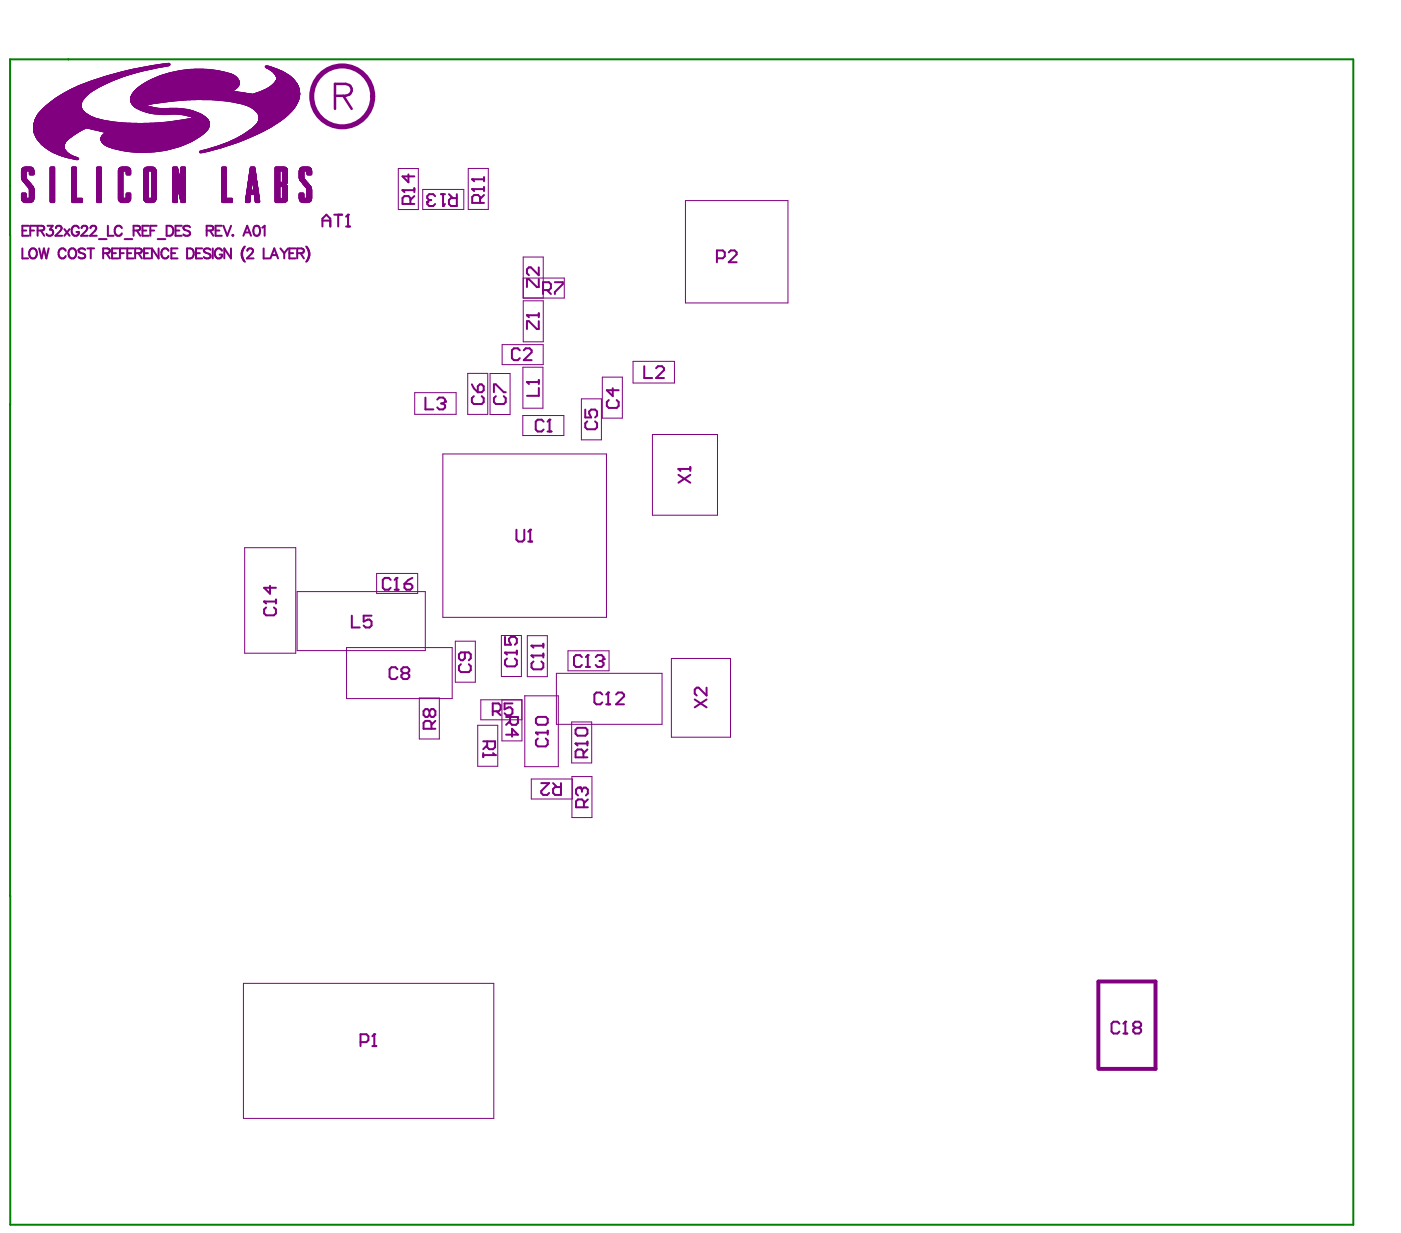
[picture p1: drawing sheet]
<svg xmlns="http://www.w3.org/2000/svg" width="118mm" height="104mm" viewBox="0 0 118 104" stroke-linecap="round" stroke-linejoin="round" font-family="sans-serif">
<path d="M.8 15.7h.1M5.8 5h.1M114.2 5h-113.4l.1 98.4h113.3v-98.4" fill="none" stroke="#008000" stroke-width=".17"/>
<g fill="none" stroke="#800080" stroke-width=".21">
<path d="M1.9 15h.2M1.9 14.9h.2M1.9 14.8h.2M1.9 14.7h.2M1.9 14.6h.2M1.9 14.5h.2M1.9 14.4h.2M1.9 16.8h.2M1.9 16.7h.2M1.9 16.6h.2M1.9 16.5h.2M1.9 16.4h.2"/>
<path d="M1.9 15.1h.3M1.9 15h.3M1.9 14.4h.9M1.9 16.8h.9M1.9 14.3h.9M1.9 15.1l.3 .1M1.9 16.9h.9M1.9 15.2h.3M1.9 16.9h.8M1.9 15.2h.4M1.9 14.2h.8M2 15.2l.3 .1"/>
<path d="M2 17h.7M2 15.3h.3M2 14.2h.7M2 15.3h.4M2 14.2h.6M2.1 15.3h.3M2.1 15.4h.3M2.2 15.4l.3 .1M2.2 17h.3M2.2 14.1h.3M2.2 15.5h.3M2.2 15.5l.4 .1"/>
<path d="M2.2 15.6h.4M2.3 15.6h.3M2.3 15.7h.4M2.4 15.7h.3M2.4 15.7l.3 .1M2.4 15.8h.3M2.4 15.8h.4M2.5 15.8h.3M2.5 15.9h.3M2.5 14.7h.3M2.5 14.6h.3M2.5 14.5h.3"/>
<path d="M2.5 14.4h.3M2.5 16.8h.3M2.5 16.7h.3M2.5 16.6h.3M2.5 16.5h.3M2.5 16.4h.3M2.5 16.3h.3M2.5 16.2h.3M2.5 16.1h.3M2.5 16h.3M4.3 15.1h.3M4.3 15h.3"/>
<path d="M4.3 14.9h.3M4.3 14.8h.3M4.3 14.7h.3M4.3 14.6h.3M4.3 14.5h.3M4.3 14.4h.3M4.3 16.9h.3M4.3 16.8h.3M4.3 16.7h.3M4.3 16.6h.3M4.3 16.5h.3M4.3 16.4h.3"/>
<path d="M4.3 16.3h.3M4.3 15.6h.3M4.3 15.5h.3M4.3 15.4h.3M4.3 15.3h.3M4.3 15.2h.3M4.3 17h.3M4.3 16.2h.3M4.3 16.1h.3M4.3 16h.3M4.3 15.9h.3M4.3 15.8h.3"/>
<path d="M4.3 15.7h.3M4.3 14.2h.3M4.3 14.1h.3M4.3 14.3h.3M6.1 15.1h.3M6.1 15h.3M6.1 14.9h.3M6.1 14.8h.3M6.1 14.7h.3M6.1 14.6h.3M6.1 14.5h.3M6.1 14.4h.3"/>
<path d="M6.1 16.9h.8M6.1 16.8h.8M6.1 16.8h.3M6.1 16.7h.3M6.1 16.6h.3M6.1 16.5h.3M6.1 16.4h.3M6.1 16.3h.3M6.1 15.6h.3M6.1 15.5h.3M6.1 15.4h.3M6.1 15.3h.3"/>
<path d="M6.1 15.2h.3M6.1 17h.8M6.1 16.2h.3M6.1 16.1h.3M6.1 16h.3M6.1 15.9h.3M6.1 15.8h.3M6.1 15.7h.3M6.1 14.2h.3M6.1 14.1h.3M6.1 14.3h.3M8.2 15.1h.3"/>
<path d="M8.2 15h.3M8.2 14.9h.3M8.2 14.8h.3M8.2 14.7h.3M8.2 14.6h.3M8.2 14.5h.3M8.2 14.4h.3M8.2 16.9h.3M8.2 16.8h.3M8.2 16.7h.3M8.2 16.6h.3M8.2 16.5h.3"/>
<path d="M8.2 16.4h.3M8.2 16.3h.3M8.2 15.6h.3M8.2 15.5h.3M8.2 15.4h.3M8.2 15.3h.3M8.2 15.2h.3M8.2 17h.3M8.2 16.2h.3M8.2 16.1h.3M8.2 16h.3M8.2 15.9h.3"/>
<path d="M8.2 15.8h.3M8.2 15.7h.3M8.2 14.2h.3M8.2 14.1h.3M8.2 14.3h.3M10 15.1h.3M10 15h.3M10 14.9h.3M10 14.8h.3M10 14.7h.3M10 14.6h.3M10 14.5h.3"/>
<path d="M10 14.4h.3M10 14.4h1M10 16.8h1M10 16.8h.3M10 16.7h.3M10 16.6h.3M10 16.5h.3M10 16.4h.3M10 16.3h.3M10 15.6h.3M10 15.5h.3M10 15.4h.3"/>
<path d="M10 15.3h.3M10 15.2h.3M10 16.2h.3M10 16.1h.3M10 16h.3M10 15.9h.3M10 15.8h.3M10 15.7h.3M10 14.3h1M10.1 16.9h.8M10.1 14.3h.8M10.1 14.2h.8"/>
<path d="M10.1 17h.8M10.2 14.2h.6M10.2 17h.6M10.3 17h.4M10.3 14.1h.4M10.7 14.7h.3M10.7 14.6h.3M10.7 14.5h.3M10.7 14.4h.3M10.7 16.8h.3M10.7 16.7h.3M10.7 16.6h.3"/>
<path d="M10.7 16.5h.3M10.7 16.4h.3M10.7 16.3h.3M12.2 15.1h.2M12.2 15h.2M12.2 14.9h.2M12.2 14.8h.2M12.2 14.7h.2M12.2 14.6h.2M12.2 14.5h.2M12.2 14.4h.2M12.2 16.8h.2"/>
<path d="M12.2 16.7h.2M12.2 16.6h.2M12.2 16.5h.2M12.2 16.4h.2M12.2 16.3h.2M12.2 15.6h.2M12.2 15.5h.2M12.2 15.4h.2M12.2 15.3h.2M12.2 15.2h.2M12.2 16.2h.2M12.2 16.1h.2"/>
<path d="M12.2 16h.2M12.2 15.9h.2M12.2 15.8h.2M12.2 15.7h.2M12.2 14.4h.9M12.2 16.8h.9M12.2 14.3h.9M12.2 16.9h.9M12.2 16.9h.8M12.3 14.2h.7M12.3 17h.7M12.4 14.2h.5"/>
<path d="M12.5 17h.3M12.5 14.1h.3M12.8 15.1h.3M12.8 15h.3M12.8 14.9h.3M12.8 14.8h.3M12.8 14.7h.3M12.8 14.6h.3M12.8 14.5h.3M12.8 14.4h.3M12.8 16.8h.3M12.8 16.7h.3"/>
<path d="M12.8 16.6h.3M12.8 16.5h.3M12.8 16.4h.3M12.8 16.3h.3M12.8 15.6h.3M12.8 15.5h.3M12.8 15.4h.3M12.8 15.3h.3M12.8 15.2h.3M12.8 16.2h.3M12.8 16.1h.3M12.8 16h.3"/>
<path d="M12.8 15.9h.3M12.8 15.8h.3M12.8 15.7h.3M14.6 15.1h.3M14.6 15l.5 .1M14.6 15h.5M14.6 14.9h.5M14.6 14.8h.5M14.6 14.7h.4M14.6 14.6h.4M14.6 14.5l.4 .1M14.6 14.5h.4"/>
<path d="M14.6 14.4h.4M14.6 16.9h.3M14.6 16.8h.3M14.6 16.7h.3M14.6 16.6h.3M14.6 16.5h.3M14.6 16.4h.3M14.6 16.3h.3M14.6 15.6h.3M14.6 15.5h.3M14.6 15.4h.3M14.6 15.3h.3"/>
<path d="M14.6 15.2l.3 .1M14.6 15.2h.3M14.6 17h.3M14.6 16.2h.3M14.6 16.1h.3M14.6 16h.3M14.6 15.9h.3M14.6 15.8h.3M14.6 15.7h.3M14.6 14.2h.3M14.6 14.1h.3M14.6 14.3h.4"/>
<path d="M14.6 14.3h.3M14.6 14.2l.3 .1M14.9 15.1h.2M14.9 15.2h.2M14.9 15.3h.3M15 15.3h.2M15 15.4h.2M15 15.5h.2M15 15.6h.2M15 15.7h.3M15 15.7h.2M15 15.8h.3"/>
<path d="M15.1 15.9h.2M15.1 15.8l.2 .1M15.1 16h.2M15.1 15h-.5M15.1 16.1h.5M15.1 16.2h.5M15.1 16.1l.5 .1M15.2 16.3h.4M15.2 16.4h.4M15.2 16.5h.4M15.2 16.6h.4M15.2 16.7h.4"/>
<path d="M15.3 16.8h.3M15.3 16.7h.3M15.3 16.9h.3M15.3 17h.3M15.3 14.5h.3M15.3 14.4h.3M15.3 14.2h.3M15.3 14.1h.3M15.3 14.3h.3M15.3 15.1h.3M15.3 15h.3M15.3 14.9h.3"/>
<path d="M15.3 14.8h.3M15.3 14.7h.3M15.3 14.6h.3M15.3 15.2h.3M15.3 15.6h.3M15.3 15.5h.3M15.3 15.4h.3M15.3 15.3h.3M15.3 15.9h.3M15.3 15.8h.3M15.3 15.7h.3M15.4 16h.2"/>
<path d="M15.4 15.9h.2M18.8 15.1h.2M18.8 15h.2M18.8 14.9h.2M18.8 14.8h.2M18.8 14.7h.2M18.8 14.6h.2M18.8 14.5h.2M18.8 14.4h.2M18.8 16.9h.8M18.8 16.8h.8M18.8 16.8h.2"/>
<path d="M18.8 16.7h.2M18.8 16.6h.2M18.8 16.5h.2M18.8 16.4h.2M18.8 16.3h.2M18.8 15.6h.2M18.8 15.5h.2M18.8 15.4h.2M18.8 15.3h.2M18.8 15.2h.2M18.8 17h.8M18.8 16.2h.2"/>
<path d="M18.8 16.1h.2M18.8 16h.2M18.8 15.9h.2M18.8 15.8h.2M18.8 15.7h.2M18.8 14.2h.2M18.8 14.1h.2M18.8 14.3h.2M20.8 17h.2M20.8 16.9h.2M20.8 16.8h.2M20.8 16.7h.2"/>
<path d="M20.8 16.7h.3M20.8 16.6h.3M20.8 16.5h.3M20.8 16.4h.3M20.8 16.4h1M20.9 16.3h.9M20.9 16.2h.9M20.9 16.2h.8M20.9 16.1h.8M20.9 16.1h.2M20.9 16h.2M20.9 15.9h.2"/>
<path d="M20.9 15.9h.3M20.9 15.8h.3M20.9 15.7h.3M21 15.6h.2M21 15.5h.2M21 15.4h.2M21 15.3h.2M21 15.2h.2M21 15.1h.2M21.1 15h.2M21.1 14.9h.2M21.1 14.9h.4"/>
<path d="M21.1 14.8h.4M21.1 14.7h.4M21.1 14.6h.4M21.1 14.5h.4M21.1 14.4h.4M21.1 14.3h.4M21.2 14.3h.3M21.2 14.2h.3M21.2 14.2h.2M21.2 14.1h.2M21.2 15.4l-.2 .1M21.2 15.2h-.2"/>
<path d="M21.3 15.1h-.2M21.3 15h-.2M21.3 15h.3M21.3 14.9h.2M21.4 15.1h.2M21.4 15h.2M21.4 15.2h.2M21.4 15.3h.2M21.4 15.4h.2M21.4 15.5h.2M21.4 15.6h.2M21.4 15.6h.3"/>
<path d="M21.4 15.8h.3M21.4 15.7h.3M21.5 15.9h.2M21.5 15.8h.2M21.5 16h.2M21.5 15.9l.2 .1M21.5 16.1h.2M21.5 16.4h.3M21.5 14.8h-.4M21.5 16.6h.3M21.5 16.5h.3M21.6 16.7h.2"/>
<path d="M21.6 16.6h.2M21.6 16.9h.2M21.6 16.8h.2M21.6 17h.2M23.3 15.1h.2M23.3 15h.2M23.3 14.9h.2M23.3 14.8h.2M23.3 14.7h.2M23.3 14.6h.2M23.3 14.5h.2M23.3 14.4h.2"/>
<path d="M23.3 14.4h.9M23.3 16.9h.9M23.3 16.8h.9M23.3 16.8h.2M23.3 16.7h.2M23.3 16.6h.2M23.3 16.5h.2M23.3 16.4h.2M23.3 16.3h.2M23.3 15.6h.7M23.3 15.4h.2M23.3 15.3h.2"/>
<path d="M23.3 15.2h.2M23.3 17h.6M23.3 16.2h.2M23.3 16.1h.2M23.3 16h.2M23.3 15.9h.2M23.3 15.8h.2M23.3 15.7h.2M23.3 15.7h.8M23.3 15.6l.8 .1M23.3 15.6h.8M23.3 14.2h.7"/>
<path d="M23.3 14.1h.6M23.3 14.3h.9M23.3 14.2l.9 .1M23.3 14.2h.8M23.9 15.1h.3M23.9 15h.3M23.9 14.9h.3M23.9 14.8h.3M23.9 14.7h.3M23.9 14.6h.3M23.9 14.5h.3M23.9 14.4h.3"/>
<path d="M23.9 16.8h.3M23.9 16.7h.3M23.9 16.6h.3M23.9 16.5h.3M23.9 16.4h.3M23.9 16.3h.3M23.9 15.4h.3M23.9 15.3h.3M23.9 15.2h.3M23.9 16.2h.3M23.9 16.1h.3M23.9 16h.3"/>
<path d="M23.9 15.9h.3M23.9 15.8h.3M23.9 15.7h.3M24 15.5l-.7 .1M24.1 15.5h-.8M24.1 17h-.8M24.1 15.4l-.8 .1M24.1 16.9l-.8 .1M24.2 16.9h-.9M24.2 15.4h-.3M25.3 15h.3M25.3 14.9h.3"/>
<path d="M25.3 14.8h.3M25.3 14.7h.3M25.3 14.6h.3M25.3 14.5h.3M25.3 14.4h.3M25.3 16.8h.3M25.3 16.7h.3M25.3 16.6h.3M25.3 16.5h.3M25.3 16.4h.3M25.3 15.1h.3M25.3 14.4h.9"/>
<path d="M25.3 16.8h.9M25.3 14.3h.9M25.3 15.1l.3 .1M25.3 16.9h.9M25.3 15.2h.4M25.4 15.2h.3M25.4 16.9h.8M25.4 15.2l.3 .1M25.4 14.2h.8M25.4 17h.7M25.4 15.3h.3M25.4 14.2h.7"/>
<path d="M25.5 15.3h.3M25.5 14.2h.6M25.5 15.4h.3M25.5 15.4h.4M25.6 15.4l.3 .1M25.6 15.5h.3M25.6 17h.4M25.6 14.1h.4M25.6 15.5h.4M25.6 15.5l.4 .1M25.7 15.6h.3M25.7 15.6h.4"/>
<path d="M25.8 15.7h.3M25.8 15.7l.4 .1M25.8 15.8h.4M25.9 15.8h.3M25.9 15.9h.3M26 14.7h.2M26 14.6h.2M26 14.5h.2M26 14.4h.2M26 16.8h.2M26 16.7h.2M26 16.6h.2"/>
<path d="M26 16.5h.2M26 16.4h.2M26 16.3h.2M26 16.2h.2M26 16.1h.2M26 16h.2M28.3 8.1h.9l.3-.1a.49 .49 0 0 0 0-.8l-.3-.1h-.9v2.1M29 8.1l.7 1.1"/>
</g>
<g fill="none" stroke="#800080" stroke-width=".25">
<path d="M2.9 10.7h14.6M2.9 10.7h14.7M2.9 11h3.8M2.9 10.6h14.7M2.9 10.5h14.7M2.9 10.5h8.1M2.9 10.4h7.4M2.9 10.4h7.2M3 10.4h6.8M3 11.2h3.4M3 10.3l6.5 .1M3 10.3h6.3"/>
<path d="M3 11.2h3.3M3 10.3h6.1M3 10.3h6M3 11.3h3.2M3 11.3h3.3M3 10.2h5.8M3 10.2h5.6M3 10.2h5.5M3 10.1h5.4M3 11.4h3.1M3 10.1h5.3M3.1 10.1h5.1"/>
<path d="M3.1 11.4h3M3.1 10l5 .1M3.1 10h4.9M3.1 10h4.8M3.1 9.9l4.7 .1M3.1 9.9h4.6M3.1 11.6h2.7M3.2 9.9h4.5M3.2 11.6h2.6M3.2 9.9h4.4M3.2 11.7h2.5M3.2 9.8h4.3"/>
<path d="M3.2 9.7l4.2 .1M3.2 9.7h4.2M3.2 11.8h2.4M3.3 9.7h4M3.3 11.8h2.3M3.3 9.6h3.9M3.3 11.8h2.2M3.3 11.9h2.2M3.4 11.9h2.1M3.4 9.6h3.7M3.4 9.5h3.7M3.4 12h2.1"/>
<path d="M3.4 12h2M3.5 9.5h3.5M3.5 12h1.9M3.5 12.1h1.9M3.5 9.4h3.5M3.5 9.4h3.4M3.6 9.3h3.3M3.6 12.1h1.8M3.6 12.2h1.8M3.6 12.2h1.7M3.7 9.3h3.1M3.7 12.2h1.6"/>
<path d="M3.7 9.2h3.1M3.7 12.3h1.6M3.8 9.2h3M3.8 12.3h1.5M3.8 9.1h3M3.8 12.4h1.5M3.9 9.1h2.9M3.9 12.4h1.4M3.9 9h2.9M4 12.4h1.3M4 12.5h1.3M4 9h2.8"/>
<path d="M4 8.9h2.8M4.1 8.9h2.7M4.1 12.5h1.2M4.1 12.6h1.3M4.1 8.8h2.7M4.2 12.6h1.2M4.2 8.8h2.6M4.3 8.7h2.5M4.3 12.7h1.1M4.4 8.7h2.4M4.4 12.7h1M4.4 12.7l1.1 .1"/>
<path d="M4.4 8.6h2.4M4.5 12.8h1M4.5 8.6h2.3M4.5 8.5h2.3M4.6 8.5h2.3M4.6 12.8h.9M4.7 8.4h2.2M4.7 12.9h.9M4.8 12.9h.8M4.9 13h.8M5 8.2h2.1M5 13h.7"/>
<path d="M5.1 13l.7 .1M5.1 8.1h2M5.2 13.1h.6M5.2 13.1h.7M5.4 13.1h.5M5.4 13.2h.6M5.6 7.9h1.8M5.6 13.2h.5M5.7 13.2h.4M5.8 13.3h.4M5.9 11.5l-2.8 .1M5.9 11.5h-2.8"/>
<path d="M6 13.3h.3M6 11.5h-2.9M6.1 13.3h.3M6.1 7.6h1.7M6.2 13.3l.2 .1M6.3 13.4h.2M6.4 11.2h-3.4M6.4 13.4h.2M6.5 11.2h-3.6M6.5 11.1h-3.6M6.6 11.1h-3.7M6.7 11h-3.8"/>
<path d="M6.7 7.3h1.6M6.8 11h-3.9M6.8 8.7l-2.6 .1M6.8 8.7h-2.5M6.8 10.9l-3.9 .1M6.8 8.6h-2.4M6.9 10.9h-4M6.9 8.4h-2.2M7 8.3l-2.2 .1M7 10.9h-4.1M7 8.3h-2.2M7 8.2l-2.1 .1"/>
<path d="M7.1 10.8h-4.2M7.1 8.2h-2.1M7.1 8.1l-2 .1M7.2 8.1h-2.1M7.2 8.1h-2M7.2 10.8h-4.3M7.2 8l-2 .1M7.2 10.7h-4.3M7.3 8h-2M7.3 10.7h10.2M7.3 7.9l-1.9 .1M7.4 7.9h-2"/>
<path d="M7.4 7.9h-1.9M7.5 10.8h10M7.5 7.8h-1.9M7.5 7.8h-1.8M7.5 7h1.4M7.6 7.7l-1.8 .1M7.6 10.8h9.9M7.6 7.7h-1.8M7.7 7.7h-1.8M7.7 10.8h9.8M7.7 7.6l-1.8 .1M7.8 7.6h-1.8"/>
<path d="M7.8 7.6h-1.7M7.8 10.9h9.7M7.9 7.5h-1.7M8 7.5h-1.8M8 10.9h9.4M8 7.5h-1.7M8.1 7.4h-1.7M8.1 10.9h9.3M8.2 7.4h-1.7M8.2 7.3l-1.6 .1M8.3 10.9h9.1M8.3 7.3h-1.7"/>
<path d="M8.4 7.3h-1.7M8.4 6.7h1.2M8.4 11h9M8.4 7.2h-1.6M8.5 7.2h-1.6M8.5 11h8.8M8.6 7.2h-1.6M8.6 11.8h7.7M8.6 11h8.7M8.6 7.1h-1.5M8.6 11.9h7.5M8.6 11.6h8"/>
<path d="M8.6 11.9h7.4M8.7 7.1h-1.5M8.7 12h7.1M8.7 11.1h8.6M8.7 7.1h-1.4M8.8 12.1h6.9M8.8 7l-1.5 .1M8.8 12.1h6.8M8.9 12.1h6.6M8.9 11.1h8.4M8.9 12.2h6.6M8.9 7h-1.5"/>
<path d="M8.9 12.2h6.5M8.9 11.3h8.1M9 12.2h6.3M9 7h-1.5M9 11.1h8.2M9 12.3h6.2M9.1 6.9h-1.5M9.1 12.3h6M9.1 6.9h-1.4M9.2 12.3h5.9M9.2 6.9h-1.4M9.3 6.4h1"/>
<path d="M9.3 12.4h5.6M9.3 6.8h-1.4M9.3 6.8h-1.3M9.4 12.4h5.4M9.4 6.8h-1.3M9.5 12.4h5.2M9.5 6.7l-1.3 .1M9.6 12.4h5M9.6 6.7h-1.3M9.6 12.5h4.9M9.7 6.7h-1.3M9.7 12.5h4.7"/>
<path d="M9.8 6.6h-1.3M9.8 6.6h-1.2M9.9 12.5h4.4M9.9 6.6h-1.2M10 12.6h4.2M10 6.5h-1.2M10.1 6.5h-1.2M10.2 12.6h3.8M10.2 6.5h-1.2M10.3 6.4l-1.2 .1M10.3 12.6h3.6M10.4 6.1h.9"/>
<path d="M10.4 6.4h-1.1M10.5 12.7h3.2M10.5 6.4h-1.1M10.6 6.3h-1M10.6 12.7h2.9M10.7 6.3h-1M10.8 6.3h-1M10.9 12.7h2.3M10.9 6.2h-1M11 12.7h2.1M11 6.2h-1M11.1 8.5h3.3"/>
<path d="M11.1 8.4h3.8M11.1 8.3h14M11.1 8.2h14.1M11.1 6.2h-1M11.1 8.6h2.6M11.1 8.6h2.3M11.2 8.1h14M11.2 8.7h1.4M11.2 8h10M11.2 8h9.9M11.2 6.1l-1 .1M11.2 8.8h1.2"/>
<path d="M11.2 8h9.6M11.3 7.9h9.4M11.3 8.8h.9M11.3 7.9h9.2M11.3 8.8h.7M11.3 7.9h8.9M11.3 7.8h8.8M11.3 8.9h.8M11.3 7.8h8.6M11.3 12.8h1.4M11.4 8.9h.8M11.4 7.8h8.4"/>
<path d="M11.4 8.9l.9 .1M11.4 6.1h-1M11.4 7.8h8.1M11.4 9h.9M11.5 9h.9M11.5 9h1M11.5 6.1h-.9M11.5 9l1.1 .1M11.6 5.9h.7M11.6 7.6h8M11.6 9.1h1.1M11.6 6h-.9"/>
<path d="M11.7 9.1h1.2M11.7 9.1l1.3 .1M11.7 6h-.9M11.8 9.2h1.4M11.8 9.2h1.6M11.9 6h-.9M11.9 9.2l3.5 .1M11.9 7.3h8.1M12 5.9h-.9M12 7.2h8M12 9.3h3.6M12.1 7.2h7.9"/>
<path d="M12.1 9.3h3.6M12.1 7.2h8M12.1 5.9h-.9M12.1 9.3h3.8M12.2 9.3l3.8 .1M12.2 7.1h7.9M12.3 5.9h-.9M12.3 7.1h7.8M12.3 9.4h3.8M12.4 7h7.7M12.4 9.4h3.8M12.5 6.9h7.6"/>
<path d="M12.5 5.8h-.8M12.5 9.4l3.8 .1M12.6 6.9h7.5M12.6 5.8h-.8M12.7 9.5h3.7M12.7 10.5h4.9M12.7 6.8h7.4M12.8 5.8h-.8M12.8 8.7h-1.6M12.8 6.8h7.2M12.8 9.5h3.7M12.9 6.8h7.1"/>
<path d="M12.9 5.7h-.8M12.9 6.7h7.1M13 8.7h-1.8M13 6.7h7M13 9.5l3.6 .1M13.1 6.7h6.9M13.1 5.7h-.8M13.1 6.6h6.8M13.2 6.6h6.7M13.2 8.6l-2 .1M13.2 5.7h-.7M13.2 5.5h.6"/>
<path d="M13.3 6.6h6.6M13.4 6.5h6.5M13.4 10.4h4.2M13.4 5.6h-.7M13.4 6.5h6.4M13.4 9.6h1M13.5 6.5h6.3M13.6 5.6h-.8M13.6 6.5h6.1M13.6 10.4h4M13.7 6.4h6M13.7 9.6h.4"/>
<path d="M13.8 5.6h-.8M13.8 5.5h.4M13.8 6.4h5.8M13.9 8.5l-2.8 .1M13.9 6.3h5.6M13.9 10.4h3.7M14 5.5h-.7M14 6.3h5.5M14 5.4h.3M14.1 6.3h5.3M14.1 8.5h-3M14.2 5.5h-.6"/>
<path d="M14.2 10.4h3.4M14.3 6.2h5M14.3 9.2h.7M14.4 6.2h4.7M14.5 10.3h3.1M14.5 6.2h4.5M14.7 6.2h4.2M14.7 10.3h2.9M14.7 8.4l-3.6 .1M14.8 6.1h4M14.9 6.1h3.8M14.9 10.3h2.6"/>
<path d="M15 9.6h1.6M15 6.1h3.5M15.1 10.2h2.4M15.2 9.6h1.5M15.2 6h3.2M15.2 8.4h-4.1M15.3 10.2h2.2M15.4 6h2.8M15.4 9.6h1.4M15.6 10.2h1.9M15.6 9.6l1.2 .1M15.6 6h2.3"/>
<path d="M15.7 8.4h-4.6M15.7 10.1h1.8M15.7 9.7h1.2M15.8 10.1h1.7M15.9 9.7h1.1M15.9 12h-7.2M15.9 5.9h1.8M16 10.1h1.4M16 9.7l1 .1M16.1 9.8h1M16.1 10.1h1.3M16.2 11.8l-7.6 .1"/>
<path d="M16.2 10h1.2M16.2 9.8h.9M16.2 11.8h-7.6M16.3 10h1M16.3 9.8l.9 .1M16.3 11.8h-7.7M16.4 10h.9M16.4 9.9h.8M16.4 11.7h-7.8M16.4 5.9h.8M16.5 9.9h.8M16.5 11.7h-7.9"/>
<path d="M16.5 8.3l-5.4 .1M16.5 11.6h-7.9M16.6 11.6h-8M16.7 11.5l-8.1 .1M16.7 11.5h-8.1M16.8 11.5h-8.1M16.8 11.4h-8.1M16.9 12.8h.1M16.9 11.4h-8.1M17 11.4h-8.2M17 11.3h-8.2M17 11.3h-8.1"/>
<path d="M17.1 8.3h8M17.1 11.2l-8.2 .1M17.1 12.8h-.2M17.1 11.2h-8.1M17.2 11.2h-8.2M17.2 11.2h-8.1M17.3 12.8h-.2M17.3 12.7h.2M17.4 12.7l-.2 .1M17.6 10.7h-14.7M17.6 10.6h-14.7M17.6 12.7h-.2"/>
<path d="M17.7 12.7h-.2M17.8 12.6h-.2M18 12.6h-.3M18.1 12.6h-.3M18.2 8.4h6.9M18.2 12.5h-.3M18.2 12.4h.3M18.3 12.5h-.3M18.4 12.5h-.3M18.5 8.4h6.6M18.6 12.4h-.3M18.7 12.4h-.3"/>
<path d="M18.8 12.4h-.3M18.8 8.4h6.3M18.9 12.3h-.3M19 12.3h-.3M19 8.4h6.1M19.1 12.3h-.4M19.1 12.1h.3M19.2 12.2h-.4M19.3 12.2h-.4M19.3 8.5h5.8M19.4 12.2h-.4M19.4 7.7h-8"/>
<path d="M19.5 7.7h-8M19.5 8.5h5.6M19.5 7.6l-8 .1M19.5 12.1h-.4M19.6 7.6h-8.1M19.6 12.1h-.4M19.7 8.5h5.4M19.7 7.5h-8.1M19.7 11.9h.5M19.7 12.1h-.4M19.8 7.5h-8.2M19.8 12h-.4"/>
<path d="M19.8 7.5h-8.1M19.8 8.6h5.2M19.8 7.4h-8.1M19.9 7.4h-8.1M19.9 12h-.5M19.9 7.3l-8.1 .1M20 8.6h5M20 7.3h-8.1M20 12h-.5M20.1 11.9h-.5M20.1 7.1h-8M20.1 7.1h-7.9"/>
<path d="M20.1 8.6h4.9M20.2 11.9h-.6M20.3 8.7h4.7M20.3 11.8l-.6 .1M20.3 11.6h.6M20.4 11.8h-.6M20.4 8.7h4.6M20.4 11.8h-.5M20.5 11.8h-.6M20.5 8.7h4.5M20.6 8.7h4.4M20.6 11.7h-.6"/>
<path d="M20.7 11.7h-.6M20.7 8.8h4.2M20.8 8.8h4.1M20.8 11.3h.8M20.8 11.6h-.6M20.9 8.8h4M20.9 11.6h-.7M21 8.9h3.9M21 11.5l-.7 .1M21.1 11.5h-.7M21.1 8.9h3.7M21.2 11.5h-.8"/>
<path d="M21.2 9h3.6M21.2 11h1M21.2 11.5h-.7M21.3 11.4h-.8M21.3 9h3.5M21.4 9.1h3.3M21.4 11.4h-.8M21.4 8h3.8M21.5 8h3.7M21.5 9.2h3.2M21.5 11.3h-.8M21.5 10.7h1.2"/>
<path d="M21.6 8h3.6M21.6 9.2h3M21.6 11.3h-.9M21.6 9.3h3M21.6 7.9h3.6M21.7 9.3h2.8M21.7 11.2l-.9 .1M21.7 9.4h2.8M21.7 7.9h3.5M21.8 11.2h-1M21.8 9.4h2.6M21.8 9.5h2.6"/>
<path d="M21.8 10.4h1.4M21.8 11.2h-.9M21.8 7.9h3.4M21.8 9.6h2.5M21.9 7.8h3.3M21.9 11.2h-1M21.9 10.1h1.7M21.9 9.9h2.1M21.9 11.1h-.9M22 7.8h3.2M22 11.1h-1M22.1 11.1h-1"/>
<path d="M22.1 7.8h3.1M22.1 11h-1M22.2 7.7h3M22.2 11h-1M22.3 7.7h2.9M22.3 10.9l-1.1 .1M22.3 10.9h-1M22.4 10.9h-1.1M22.4 7.6h2.8M22.4 5.6h.2M22.5 10.9h-1.1M22.5 7.6h2.7"/>
<path d="M22.5 5.7h.2M22.5 10.8h-1.1M22.6 7.5h2.6M22.6 5.7h.2M22.6 10.8h-1.2M22.6 7.5h2.5M22.6 5.7h.3M22.6 10.8h-1.1M22.7 7.5h2.4M22.7 5.8h.3M22.7 10.7h-1.2M22.7 7.4h2.4"/>
<path d="M22.7 5.8h.4M22.8 7.4h2.3M22.8 10.7h-1.3M22.8 5.8h.4M22.8 10.6l-1.2 .1M22.8 5.9h.4M22.9 7.4h2.2M22.9 5.9h.4M22.9 10.6h-1.3M22.9 7.3h2.2M22.9 5.9h.5M22.9 10.6h-1.2"/>
<path d="M23 7.3h2.1M23 5.9h.4M23 10.6h-1.3M23 7.2h2M23 6h.5M23 10.5h-1.3M23 6h.6M23.1 7.2h1.9M23.1 10.5h-1.4M23.1 6h.6M23.1 7.1h1.9M23.1 6.1h.6"/>
<path d="M23.1 6.1h.7M23.2 7.1h1.8M23.2 6.1h.6M23.2 6.1l.7 .1M23.2 7.1h1.7M23.2 10.4h-1.4M23.2 7h1.7M23.2 6.2h.8M23.3 7h1.6M23.3 10.4h-1.5M23.3 6.2h.7M23.3 6.3h.8"/>
<path d="M23.3 6.9h1.6M23.3 10.3l-1.5 .1M23.3 6.9h1.5M23.3 6.3h.9M23.3 6.8h1.5M23.3 6.4h1M23.4 10.3h-1.6M23.4 6.4h.9M23.4 6.8h1.4M23.4 6.4l1 .1M23.4 6.8h1.3M23.4 6.5h1"/>
<path d="M23.4 10.3h-1.5M23.4 6.7l1.3 .1M23.4 6.7h1.3M23.4 6.6h1.1M23.4 6.5h1.1M23.4 6.7h1.2M23.4 6.6h1.2M23.5 10.2h-1.6M23.6 10.2h-1.7M23.7 10.1h-1.8M23.7 10l-1.8 .1M23.8 10h-1.9"/>
<path d="M23.9 9.9l-2 .1M23.9 9.9h-2M24 9.8l-2.1 .1M24 9.8h-2.1M24.1 9.8h-2.2M24.1 9.7l-2.2 .1M24.2 9.7h-2.3M24.2 9.6l-2.3 .1M24.3 9.6h-2.4M24.3 9.5l-2.5 .1M25.2 8.3h-14.1M25.2 8.2h-14.1"/>
</g>
<g fill="none" stroke="#800080" stroke-width=".08">
<path d="M33.6 14.2h1.7v3.5h-1.7zM35.7 16h3.4v1.7h-3.4zM39.5 14.2h1.7v3.5h-1.7zM57.8 16.9h8.7v8.7h-8.7zM35 33.1h3.5v1.9h-3.5zM37.4 38.3h13.8v13.8h-13.8zM39.5 31.5h1.6v3.5h-1.6zM41.3 31.5h1.7v3.5h-1.7zM42.4 29.1h3.4v1.7h-3.4zM44.1 35.1h3.5v1.7h-3.5zM44.1 31h1.7v3.5h-1.7zM44.1 23.5h3.5v1.7h-3.5v-3.5h1.7v3.5"/>
<path d="M44.1 25.4h1.7v3.5h-1.7zM49 33.7h1.7v3.4h-1.7zM50.8 31.8h1.7v3.5h-1.7zM53.4 30.5h3.5v1.8h-3.5zM55 36.7h5.5v6.8h-5.5zM20.6 46.2h4.3v8.9h-4.3zM25.1 49.9h10.8v5h-10.8zM29.2 54.7h8.9v4.3h-8.9zM31.8 48.4h3.4v1.7h-3.4zM35.4 58.9h1.7v3.5h-1.7zM38.4 54.1h1.7v3.5h-1.7zM42.3 53.6h1.7v3.5h-1.7z"/>
<path d="M44 59.1v1.7h-3.4v-1.7h3.4v3.4h-1.7v-3.4M44.3 58.7h2.8v6h-2.8zM44.5 53.7h1.7v3.4h-1.7zM46.9 56.8h8.9v4.3h-8.9zM47.9 54.9h3.5v1.7h-3.5zM56.6 55.6h5v6.6h-5zM40.3 61.2h1.7v3.5h-1.7zM44.8 65.8h3.5v1.6h-3.5zM48.2 60.9h1.7v3.5h-1.7zM48.2 65.5h1.7v3.5h-1.7zM20.5 83h21.2v11.4h-21.2z"/>
</g>
<path d="M92.7 82.8v7.4M92.7 82.8h4.8M97.5 82.8v7.4h-4.8" fill="none" stroke="#800080" stroke-width=".33"/>
<g fill="none" stroke="#800080" stroke-width=".17">
<path d="M1.9 19.5h.3M2.4 19.1h-.5v.8h.5M2.6 19.5h.3M3.1 19.1h-.5v.8M3.2 19.5l.5-.1v-.1v-.2h-.5v.8M3.5 19.5l.2 .4M4 19.1h.4l-.2 .3a.28 .28 0 0 1 .2 .4 .28 .28 0 0 1-.5-.1M4.7 19.3l.2-.2h.1l.2 .1-.1 .3-.4 .4h.5M5.4 19.3l.5 .6M5.9 19.3l-.5 .6M6.6 19.3a.31 .31 0 0 0-.3-.2 .31 .31 0 0 0-.3 .3v.2a.3 .3 0 0 0 .3 .3 .3 .3 0 0 0 .3-.3h-.2M6.9 19.3l.1-.2h.3l.1 .1-.2 .3-.4 .4h.6"/>
<path d="M7.6 19.3l.2-.2h.2l.1 .1-.1 .3-.4 .4h.6M9.1 19.1v.8h.5M10.3 19.3a.31 .31 0 0 0-.4-.2 .31 .31 0 0 0-.2 .3v.2a.31 .31 0 0 0 .2 .3 .31 .31 0 0 0 .4-.2M11.3 19.5l.4-.1 .1-.1v-.2h-.5v.8M11.5 19.5l.3 .4M12 19.5h.3M12.5 19.1h-.5v.8h.5M12.7 19.5h.3M13.2 19.1h-.5v.8M14.1 19.1h.2a.45 .45 0 0 1 .3 .4 .45 .45 0 0 1-.3 .4h-.2zM14.8 19.5h.3M15.3 19.1h-.5v.8h.5"/>
<path d="M16 19.2l-.2-.1-.3 .1 .1 .2 .4 .1v.2v.1l-.2 .1-.3-.1M17.4 19.5l.5-.1 .1-.1v-.2h-.6v.8M17.7 19.5l.3 .4M18.2 19.5h.3M18.7 19.1h-.5v.8h.5M18.8 19.1l.4 .8 .3-.8M19.6 19.9h.1zM20.5 19.9l.4-.8 .3 .8M20.7 19.6h.4M21.5 19.1a.27 .27 0 0 1 .4 .1v.2a.36 .36 0 0 1-.3 .5 .54 .54 0 0 1-.1-.8zM22.1 19.2l.2-.1v.8M27.2 19.1v-.6l.3-.4 .4 .4v.6"/>
<path d="M27.2 18.6h.7M28.2 18.1h.7M28.5 18.1v1M29.2 19.1h.3M29.4 18.1h.1M29.4 18.1v1M29.4 18.1l-.2 .2M34 16.1h.1M34 16.1h1M34 16.1l.1 .1M34.5 14.7v.7l-.5-.5h1M34.6 17.2v-.5l-.1-.2h-.4l-.1 .2v.5h1"/>
<path d="M35 16.5l-.4 .4M35 15.9v.3M36 17.1h.1M36 17.1v.1l.2 .2h.3l.2-.2M36.2 16.9l-.2 .2M36.2 16.9h.2M36.7 16.6l-.2-.2h-.3l-.2 .2v.1l.2 .2M37.2 16.4h.3M37.4 17.4h.1M37.4 16.4v1M37.5 17.2l-.1 .2M37.9 16.4l.3 .3"/>
<path d="M38.5 16.4v1h-.5l-.1-.2v-.3l.1-.2h.5M39.8 16h.1M39.8 15.1h.1M39.8 16h1M39.8 16l.2 .1M39.8 15.1h1M39.8 15.1l.2 .2M40.5 17.1v-.5l-.2-.1h-.3l-.2 .1v.5h1M40.8 16.5l-.3 .3M40.8 15v.3M40.8 15.8v.3M1.9 21v.8h.5"/>
<path d="M2.5 21.1l.1-.1a.39 .39 0 0 1 .5 .4 .39 .39 0 0 1-.5 .4l-.1-.3zM3.3 21l.2 .8 .2-.8 .2 .8 .2-.8M5.5 21.2a.31 .31 0 0 0-.3-.2 .31 .31 0 0 0-.3 .3v.2a.31 .31 0 0 0 .3 .3 .31 .31 0 0 0 .3-.2M5.9 21.1v-.1a.39 .39 0 0 1 .5 .4 .39 .39 0 0 1-.5 .4l-.1-.3zM7.2 21.1l-.2-.1-.4 .1 .1 .2 .4 .1 .1 .2v.1l-.2 .1-.4-.1M7.4 21h.5M7.7 21v.8M8.3 20.2h.7M8.7 21.4l.5-.1 .1-.1-.1-.2h-.5v.8M9 21.4l.3 .4M9.5 21.4h.3M10 21h-.5v.8h.5"/>
<path d="M10.1 21.4h.3M10.5 20.2h.7M10.6 21h-.5v.8M10.7 21.4h.4M11.3 21h-.6v.8h.6M11.4 21.4l.5-.1 .1-.1-.1-.2h-.5v.8M11.7 21.4l.3 .4M12.2 21.4h.3M12.7 21h-.5v.8h.5M13.3 20.2h.6M13.4 21v.8l-.6-.8v.8M14.2 21.2a.31 .31 0 0 0-.3-.2 .31 .31 0 0 0-.3 .3v.2a.31 .31 0 0 0 .3 .3 .31 .31 0 0 0 .3-.2"/>
<path d="M14.5 21.4h.3M15 21h-.5v.8h.5M15.8 21h.3a.45 .45 0 0 1 .3 .4 .45 .45 0 0 1-.3 .4h-.3zM16.5 21.4h.4M17.1 21h-.6v.8h.6M17.8 21.1l-.2-.1-.4 .1 .1 .2 .4 .1 .1 .2v.1l-.2 .1-.4-.1M17.9 21v.8M18.7 21.2a.31 .31 0 0 0-.3-.2 .31 .31 0 0 0-.3 .3v.2a.3 .3 0 0 0 .3 .3 .3 .3 0 0 0 .3-.3h-.2M19.5 21v.8l-.6-.8v.8M20.5 21.9l.1 .1M20.5 21l-.1 .4 .1 .5M20.6 20.9l-.1 .1"/>
<path d="M20.6 20.9a.88 .88 0 0 0 0 1.1M20.6 22l.1 .1M20.7 20.8l-.1 .1M20.9 21.2l.1-.2h.2l.1 .1-.1 .3-.4 .4h.6M22.2 21v.8h.5M22.8 21.8l.3-.8 .4 .8M22.9 21.5h.4M23.7 21l.3 .4M24 21.4v.4M24.3 21l-.3 .4M24.4 21.4h.3M24.9 21h-.5v.8h.5"/>
<path d="M25.1 21.4l.5-.1v-.1v-.2h-.5v.8M25.4 21.4l.2 .4M25.8 20.8l.1 .1M25.9 20.9l.1 .1M25.9 20.9a.88 .88 0 0 1 0 1.1M25.9 22l-.1 .1M26 21.9l-.1 .1M26 21l.1 .4-.1 .5M35.9 33.6v1h.7M36.9 33.7l.2-.1h.3l.1 .1v.2M37.2 34.1h.2M37.4 34.1l.1 .1v.2l-.1 .2h-.3l-.2-.2"/>
<path d="M37.5 33.9h.1M37.5 33.9l-.1 .2M39.8 32.4l.2 .4 .3 .3M40 33.4l-.2 .2v.3l.2 .2h.6l.2-.2v-.3l-.2-.2M40.5 32.4h.1l.2 .2v.3l-.2 .2h-.3v-.5zM41.7 33.1v-.7h.1l.7 .7h.2M41.8 33.4l-.1 .2v.3l.1 .2h.7l.2-.2v-.3l-.2-.2M43.8 29.6l-.1-.2h-.4l-.1 .2v.6l.1 .2h.4l.1-.2M44.2 29.6l.1-.2h.4l.1 .2v.1l-.6 .7h.6M44.5 26.6h.1M44.5 26.6h.9M44.5 26.6l.1 .2"/>
<path d="M44.5 32.2h.1M44.5 32.2h1M44.5 32.2l.1 .2M45.4 22.6v.6l-.6-.6h-.2l-.1 .1v.4l.1 .1M45.4 23.6v.6h-.1l-.7-.6h-.1v.6M45.4 26.4v.4M45.4 27.1v.7h-.1l-.7-.7h-.1v.7M45.5 32.7v.7h-1M45.5 32.1v.3M45.8 24.5h.5l.2-.2v-.3l-.2-.2h-.5v1M45.9 35.6l-.2-.2h-.3l-.2 .2v.7l.2 .1h.3l.2-.1M46.1 24.5l.4 .3"/>
<path d="M46.2 36.4h.3M46.4 35.4h.1M46.4 35.4v1M46.4 35.4l-.2 .2M46.8 23.8h.7v.2l-.7 .7v.1M49.4 34.6v.6h.5l-.2-.3v-.2l.2-.1h.3l.2 .1v.4l-.2 .1M49.5 35.6l-.1 .1v.4l.1 .1h.7l.2-.1v-.4l-.2-.1M51.4 33.8l-.2 .1v.4l.2 .1h.6l.2-.1v-.4l-.2-.1M51.7 32.8v.6l-.5-.5h1M54.3 30.9v1h.7M55.3 31.1l.2-.2h.3l.2 .2v.1l-.7 .7h.7M57.2 39.6h.1"/>
<path d="M57.2 39.6h1M57.2 39.6l.2 .1M58.2 39.4v.3M60.5 21.8h.5l.1-.2v-.3l-.1-.2h-.5v1M61.5 21.3l.1-.2h.4l.1 .2v.2l-.6 .6h.6M22.3 50.8h.1M22.3 50.8h1M22.3 50.8l.1 .1M22.4 51.3l-.1 .1v.4l.1 .1h.7l.2-.1v-.4l-.2-.1M22.8 49.4v.7l-.5-.5h1M23.3 50.6v.3M29.7 52v1h.6"/>
<path d="M31.3 52h-.6v.5l.3-.2h.2l.1 .2v.3l-.1 .2h-.4l-.1-.2M33 48.9l-.2-.1h-.3l-.2 .1v.7l.2 .2h.3l.2-.2M33.3 49.8h.3M33.5 48.8h.1M33.5 48.8v1M33.5 48.8l-.2 .1M33.5 56.5l-.1-.2h-.4l-.1 .2v.6l.1 .2h.4l.1-.2M34 56.8l-.1-.1v-.2l.1-.2h.4l.1 .2v.2l-.1 .1M34 56.8l-.1 .2v.1l.1 .2h.4l.1-.2v-.1l-.1-.2M34 56.8h.4M34.1 49.3h.5l.2 .1v.2l-.2 .2h-.3l-.2-.2zM34.8 48.8l-.3 .1-.4 .4"/>
<path d="M38.9 56.1l-.2 .1v.4l.2 .1h.6l.2-.1v-.4l-.2-.1M39.2 55.1v.5l-.2 .1h-.1l-.2-.1v-.4l.2-.1h.6l.2 .1v.4l-.2 .1M42.6 55.1h.1M42.6 55.1h1M42.6 53.8v.6h.5l-.2-.3v-.2l.2-.1h.3l.2 .1v.4l-.2 .1M42.6 55.1l.2 .2M42.8 55.6l-.2 .1v.4l.2 .1h.6l.2-.1v-.4l-.2-.1M43.2 59.4h-.6v.5l.3-.2h.2l.1 .2v.3l-.1 .2h-.4l-.1-.2M43.6 44.7v.8l.1 .2h.4l.1-.2v-.8M43.6 54.9v.4M44.6 45.7h.3M44.7 44.7h.1"/>
<path d="M44.7 44.7v1M44.7 44.7l-.1 .2M44.8 55.3h.1M44.8 54.5h.1M44.8 55.3h1M44.8 55.3l.2 .2M44.8 54.5h1M44.8 54.5l.2 .2M45 55.8l-.2 .2v.3l.2 .2h.7l.1-.2v-.3l-.1-.2M45.8 54.3v.4M45.8 55.2v.3M49.1 55.5l-.2-.2h-.3l-.2 .2v.6l.2 .2h.3l.2-.2"/>
<path d="M49.4 56.3h.3M49.6 55.3h.1M49.6 55.3v1M49.6 55.3l-.2 .2M50.2 55.5l.2-.2h.3l.2 .2v.1M50.6 55.8h.1M50.7 55.8l.2 .2v.1l-.2 .2h-.3l-.2-.2M50.8 58.6l-.2-.1h-.3l-.2 .1v.7l.2 .1h.3l.2-.1M50.9 55.6h.1M50.9 55.6l-.2 .2M51.1 59.4h.4M51.3 58.5h.1"/>
<path d="M51.3 58.5v.9M51.3 58.5l-.2 .1M52 58.6l.1-.1h.4l.1 .1v.2l-.6 .6h.6M57.2 40.1l1 .6M58.2 40.1l-1 .6M58.6 59l1 .7M59.6 59l-1 .7M59.6 58v.7l-.7-.7h-.1l-.2 .2v.3l.2 .2M36.2 60l.2-.2h.2l.1 .2v.3l-.1 .2h-.2l-.2-.2M36.2 60l-.1-.2h-.2l-.2 .2v.3l.2 .2h.2l.1-.2M36.2 60v.3M36.4 61.5v-.5l-.2-.2h-.3l-.2 .2v.5h1"/>
<path d="M36.7 60.8l-.3 .4M40.8 62.6h1v.5l-.2 .1h-.3l-.2-.1v-.5M40.8 63.6v.3M40.8 63.7h1M41.1 62.9l-.3 .3M41.6 60h.5l.1-.1v-.4l-.1-.1h-.5v1M41.6 63.6l.2 .1M41.8 63.7h.1M41.9 60l.3 .4M42.7 60.5h1v.5l-.2 .2h-.3l-.2-.2v-.5M42.7 62h1l-.5-.5v.7M43 60.8l-.3 .4"/>
<path d="M45.2 61.8h.1M45.2 61.8h1M45.2 61.8l.2 .2M45.4 62.3l-.2 .2v.3l.2 .2h.6l.2-.2v-.3l-.2-.2M45.4 60.5h.6l.2 .2v.3l-.2 .2h-.6l-.2-.2v-.3zM45.7 66.1h.6l-.6 .7v.1l.1 .2h.4l.1-.2M46.2 61.7v.3M46.7 66.1l.3 .3M47.3 66.1v1h-.5l-.1-.2v-.3l.1-.2h.5M48.6 62.8h.1M48.6 61.6l.1-.2h.7l.1 .2v.3l-.1 .2h-.7l-.1-.2zM48.6 62.8h.9"/>
<path d="M48.6 62.8l.1 .1M48.9 66.5h.1M48.9 66.5h-.1l-.2 .1v.4l.2 .1M48.9 66.5l.2 .1M49.1 66.6l.2-.1h.1l.2 .1v.4l-.2 .1M49.1 66.6v.2M49.2 63.9v-.5l-.1-.1h-.4l-.1 .1v.5h.9M49.3 68.1v-.5l-.2-.1h-.3l-.2 .1v.5h1M49.5 63.3l-.3 .3M49.5 62.6v.3M49.6 67.5l-.3 .3M30.4 88h.5l.2-.2v-.3l-.2-.2h-.5v1"/>
<path d="M31.4 88.3h.3M31.6 87.3h.1M31.6 87.3v1M31.6 87.3l-.2 .2M94.4 86.4l-.1-.2h-.4l-.1 .2v.7l.1 .1h.4l.1-.1M94.8 87.2h.3M94.9 86.2h.1M94.9 86.2v1M94.9 86.2l-.1 .2M95.8 86.7l-.2-.1v-.2l.2-.2h.3l.2 .2v.2l-.2 .1M95.8 86.7l-.2 .2v.2l.2 .1h.3l.2-.1v-.2l-.2-.2M95.8 86.7h.3"/>
</g>
<circle cx="28.9" cy="8.1" r="2.57" fill="none" stroke="#800080" stroke-width=".42"/>
</svg>
